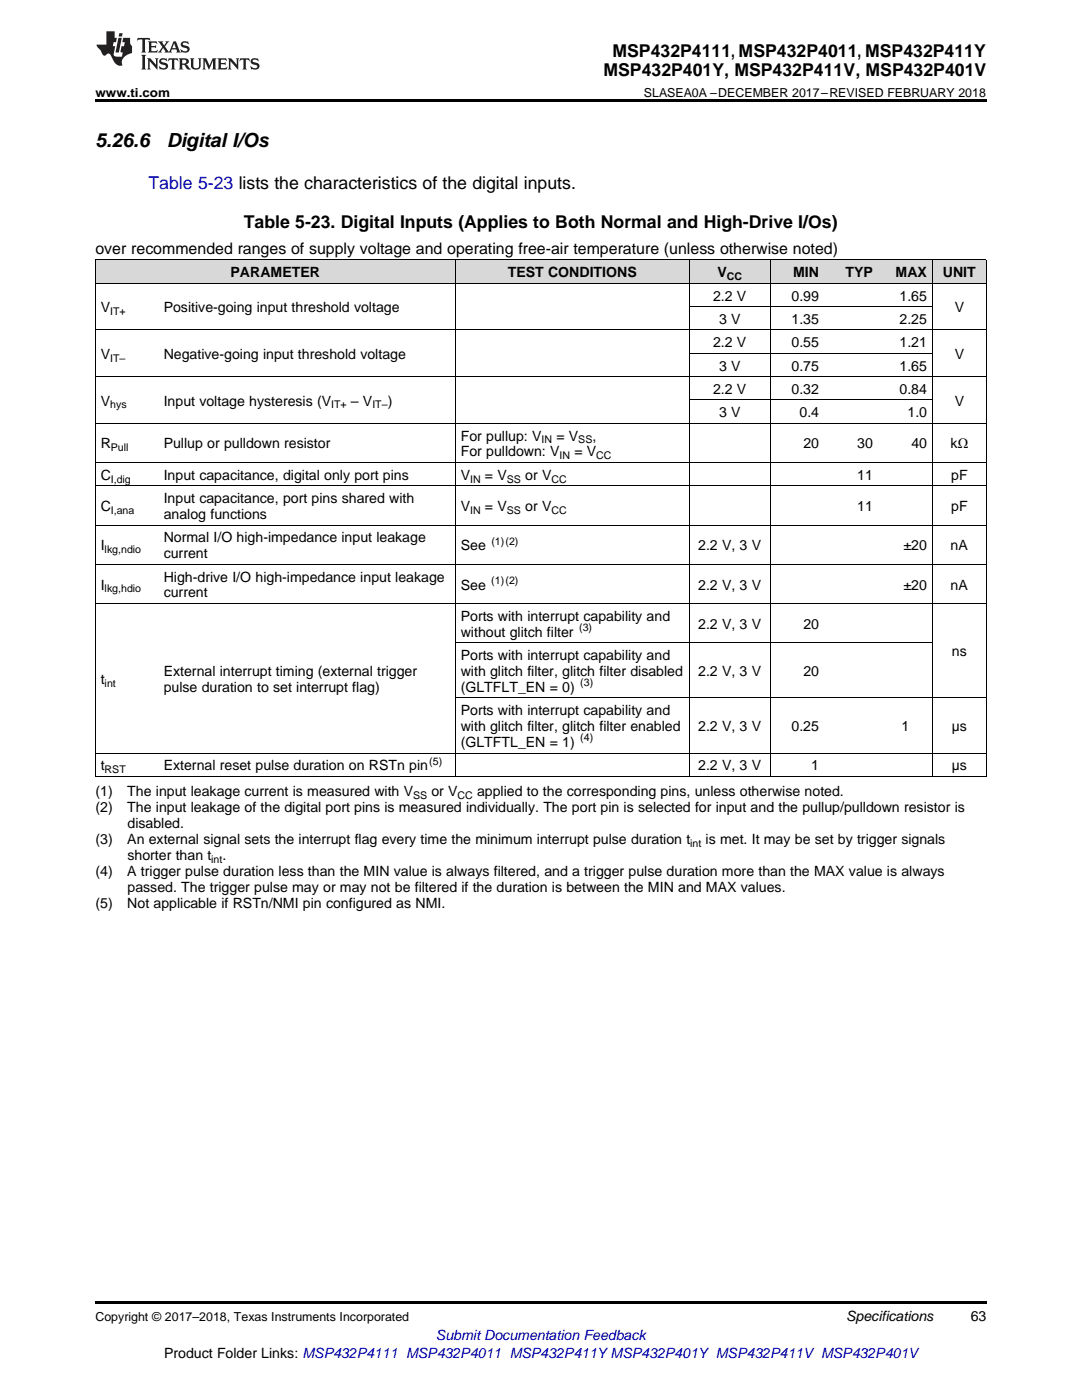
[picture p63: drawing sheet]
<svg xmlns="http://www.w3.org/2000/svg" width="216mm" height="279mm" viewBox="0 0 216 279" stroke-linecap="round" stroke-linejoin="round" font-family="sans-serif">
<defs><g id="words">
<g font-size="3.9">
<text x="19" y="29.3">5.26.6</text>
<text x="33.3" y="29.3">Digital I/Os</text>
</g>
<g font-size="3.5">
<text x="122.2" y="11.3">MSP432P4111, MSP432P4011, MSP432P411Y</text>
<text x="120.4" y="15.2">MSP432P401Y, MSP432P411V, MSP432P401V</text>
<text x="48.6" y="45.5">Table 5-23. Digital Inputs (Applies to Both Normal and High-Drive I/Os)</text>
</g>
<text font-size="3.5" fill="#00f" x="29.6" y="37.7">Table 5-23 lists the characteristics of the digital inputs.</text>
<text font-size="3.2" x="19" y="50.7">over recommended ranges of supply voltage and operating free-air temperature (unless otherwise noted)</text>
<g font-size="2.8">
<text x="46" y="55.3">PARAMETER</text>
<text x="101.3" y="55.3">TEST CONDITIONS</text>
<text x="142.3" y="60">2.2 V</text>
<text x="143.2" y="55.3">V</text>
<text x="157.9" y="60">0.99</text>
<text x="158.3" y="55.3">MIN</text>
<text x="168.7" y="55.3">TYP</text>
<text x="178.7" y="55.3">MAX</text>
<text x="179.5" y="60">1.65</text>
<text x="188.1" y="55.3">UNIT</text>
<text x="20.1" y="62.3">V</text>
<text x="32.7" y="62.3">Positive-going input threshold voltage</text>
<text x="143.5" y="64.6">3 V</text>
<text x="157.9" y="64.6">1.35</text>
<text x="179.5" y="64.6">2.25</text>
<text x="190.5" y="62.3">V</text>
<text x="20.1" y="71.6">V</text>
<text x="32.7" y="71.6">Negative-going input threshold voltage</text>
<text x="142.3" y="69.3">2.2 V</text>
<text x="157.9" y="69.3">0.55</text>
<text x="179.5" y="69.3">1.21</text>
<text x="190.5" y="71.6">V</text>
<text x="143.5" y="73.9">3 V</text>
<text x="157.9" y="73.9">0.75</text>
<text x="179.5" y="73.9">1.65</text>
<text x="20.1" y="80.9">V</text>
<text x="32.7" y="80.9">Input voltage hysteresis (V</text>
<text x="70" y="80.9">– V</text>
<text x="77.4" y="80.9">)</text>
<text x="142.3" y="78.6">2.2 V</text>
<text x="143.5" y="83.3">3 V</text>
<text x="157.9" y="78.6">0.32</text>
<text x="159.5" y="83.3">0.4</text>
<text x="179.5" y="78.6">0.84</text>
<text x="181.1" y="83.3">1.0</text>
<text x="190.5" y="80.9">V</text>
<text x="20.1" y="89.5">R</text>
<text x="32.7" y="89.5">Pullup or pulldown resistor</text>
<text x="91.9" y="87.9">For pullup: V</text>
<text x="111" y="87.9">= V</text>
<text x="118.2" y="87.9">,</text>
<text x="160.3" y="89.5">20</text>
<text x="171.1" y="89.5">30</text>
<text x="181.9" y="89.5">40</text>
<text x="189.7" y="89.5">kΩ</text>
<text x="20.1" y="95.7">C</text>
<text x="32.7" y="95.7">Input capacitance, digital only port pins</text>
<text x="91.9" y="91.1">For pulldown: V</text>
<text x="91.9" y="95.7">V</text>
<text x="96.8" y="95.7">= V</text>
<text x="104.8" y="95.7">or V</text>
<text x="114.6" y="91.1">= V</text>
<text x="171.1" y="95.7">11</text>
<text x="189.8" y="95.7">pF</text>
<text x="20.1" y="102">C</text>
<text x="32.7" y="100.4">Input capacitance, port pins shared with</text>
<text x="91.9" y="102">V</text>
<text x="96.8" y="102">= V</text>
<text x="104.8" y="102">or V</text>
<text x="171.1" y="102">11</text>
<text x="189.8" y="102">pF</text>
<text x="32.7" y="103.6">analog functions</text>
<text x="20.1" y="109.8">I</text>
<text x="32.7" y="108.2">Normal I/O high-impedance input leakage</text>
<text x="32.7" y="111.4">current</text>
<text x="91.9" y="109.8">See</text>
<text x="139.3" y="109.8">2.2 V, 3 V</text>
<text x="180.3" y="109.8">±20</text>
<text x="189.7" y="109.8">nA</text>
<text x="20.1" y="117.7">I</text>
<text x="32.7" y="116.1">High-drive I/O high-impedance input leakage</text>
<text x="32.7" y="119.2">current</text>
<text x="91.9" y="117.7">See</text>
<text x="139.3" y="117.7">2.2 V, 3 V</text>
<text x="180.3" y="117.7">±20</text>
<text x="189.7" y="117.7">nA</text>
<text x="91.9" y="123.9">Ports with interrupt capability and</text>
<text x="139.3" y="125.5">2.2 V, 3 V</text>
<text x="160.3" y="125.5">20</text>
<text x="91.9" y="127.1">without glitch filter</text>
<text x="91.9" y="131.7">Ports with interrupt capability and</text>
<text x="189.9" y="131">ns</text>
<text x="20.1" y="136.5">t</text>
<text x="32.7" y="134.9">External interrupt timing (external trigger</text>
<text x="91.9" y="134.9">with glitch filter, glitch filter disabled</text>
<text x="139.3" y="134.9">2.2 V, 3 V</text>
<text x="160.3" y="134.9">20</text>
<text x="32.7" y="138.1">pulse duration to set interrupt flag)</text>
<text x="91.9" y="138.1">(GLTFLT_EN = 0)</text>
<text x="91.9" y="142.7">Ports with interrupt capability and</text>
<text x="91.9" y="145.9">with glitch filter, glitch filter enabled</text>
<text x="91.9" y="149.1">(GLTFTL_EN = 1)</text>
<text x="139.3" y="145.9">2.2 V, 3 V</text>
<text x="157.9" y="145.9">0.25</text>
<text x="179.9" y="145.9">1</text>
<text x="189.9" y="145.9">µs</text>
<text x="20.1" y="153.7">t</text>
<text x="32.7" y="153.7">External reset pulse duration on RSTn pin</text>
<text x="139.3" y="153.7">2.2 V, 3 V</text>
<text x="161.9" y="153.7">1</text>
<text x="189.9" y="153.7">µs</text>
<text x="19" y="158.9">(1)</text>
<text x="25.4" y="158.9">The input leakage current is measured with V</text>
<text x="86.1" y="158.9">or V</text>
<text x="95.2" y="158.9">applied to the corresponding pins, unless otherwise noted.</text>
<text x="19" y="162.1">(2)</text>
<text x="25.4" y="162.1">The input leakage of the digital port pins is measured individually. The port pin is selected for input and the pullup/pulldown resistor is</text>
<text x="25.4" y="165.2">disabled.</text>
<text x="19" y="168.4">(3)</text>
<text x="25.4" y="168.4">An external signal sets the interrupt flag every time the minimum interrupt pulse duration t</text>
<text x="25.4" y="171.6">shorter than t</text>
<text x="44.4" y="171.6">.</text>
<text x="140.8" y="168.4">is met. It may be set by trigger signals</text>
<text x="19" y="174.8">(4)</text>
<text x="25.4" y="174.8">A trigger pulse duration less than the MIN value is always filtered, and a trigger pulse duration more than the MAX value is always</text>
<text x="25.4" y="177.9">passed. The trigger pulse may or may not be filtered if the duration is between the MIN and MAX values.</text>
<text x="19" y="181.1">(5)</text>
<text x="25.4" y="181.1">Not applicable if RSTn/NMI pin configured as NMI.</text>
<text x="168.8" y="263.6">Specifications</text>
<text x="193.7" y="263.6">63</text>
<text x="32.7" y="270.9">Product Folder Links: MSP432P4111 MSP432P4011 MSP432P411YMSP432P401Y MSP432P411V MSP432P401V</text>
</g>
<text font-size="2.8" fill="#00f" x="87" y="267.4">Submit Documentation Feedback</text>
<g font-size="2.5">
<text x="19" y="19.3">www.ti.com</text>
<text x="128.5" y="19.3">SLASEA0A –DECEMBER 2017–REVISED FEBRUARY 2018</text>
<text x="19" y="263.6">Copyright © 2017–2018, Texas Instruments Incorporated</text>
</g>
<g font-size="2.1">
<text x="145" y="55.9">CC</text>
<text x="22" y="62.9">IT+</text>
<text x="22" y="72.2">IT–</text>
<text x="22" y="81.5">hys</text>
<text x="66.1" y="81.5">IT+</text>
<text x="74.3" y="81.5">IT–</text>
<text x="108.1" y="88.5">IN</text>
<text x="115.4" y="88.5">SS</text>
<text x="22.1" y="90.1">Pull</text>
<text x="111.7" y="91.7">IN</text>
<text x="119" y="91.7">CC</text>
<text x="22.1" y="96.3">I,dig</text>
<text x="93.8" y="96.3">IN</text>
<text x="101.1" y="96.3">SS</text>
<text x="110" y="96.3">CC</text>
<text x="22.1" y="102.6">I,ana</text>
<text x="93.8" y="102.6">IN</text>
<text x="101.1" y="102.6">SS</text>
<text x="110" y="102.6">CC</text>
<text x="20.9" y="110.4">lkg,ndio</text>
<text x="98" y="108.7">(1)(2)</text>
<text x="20.9" y="118.2">lkg,hdio</text>
<text x="98" y="116.5">(1)(2)</text>
<text x="115.6" y="125.9">(3)</text>
<text x="20.9" y="137.1">int</text>
<text x="115.8" y="136.9">(3)</text>
<text x="115.8" y="148">(4)</text>
<text x="20.9" y="154.3">RST</text>
<text x="85.7" y="152.6">(5)</text>
<text x="82.4" y="159.5">SS</text>
<text x="91.3" y="159.5">CC</text>
<text x="42.2" y="172.2">int</text>
<text x="137.7" y="169">int</text>
</g>
</g></defs>
<g fill="#d8d8d8">
<path d="M19 51.9h12.6v4.7h-12.6z"/>
<path d="M31.6 51.9h59.3v4.7h-59.3z"/>
<path d="M90.9 51.9h46.6v4.7h-46.6z"/>
<path d="M137.5 51.9h16.2v4.7h-16.2z"/>
<path d="M153.7 51.9h10.8v4.7h-10.8z"/>
<path d="M164.5 51.9h10.8v4.7h-10.8z"/>
<path d="M175.3 51.9h10.8v4.7h-10.8z"/>
<path d="M186.1 51.9h10.7v4.7h-10.7z"/>
</g>
<path d="M19 19.9h177.8v.5h-177.8zM19 259.7h177.8v.5h-177.8z" fill="#000"/>
<g fill="none" stroke="#000" stroke-width=".2">
<path d="M19 56.5h177.8M19 51.9h177.8M19.1 51.9v103.1M90.8 51.9v103.1M137.5 51.9v103.1M153.7 51.9v103.1M186 51.9v103.1M196.8 51.9v103.1M19 75.2h177.8M19 65.8h177.8M137.5 79.8h48.6M137.5 70.5h48.6"/>
<path d="M137.5 61.2h48.6M19 97h177.8M19 92.3h177.8M19 84.5h177.8M19 112.6h177.8M19 104.8h177.8M19 120.5h177.8M90.9 139.3h105.9M90.9 128.3h95.2M19 155h177.8M19 150.3h177.8"/>
</g>
<g fill="#231f20">
<path d="M27.5 7.6l-.1 .5 .4-.2h.6v.1v2.1l-.2 .4h1l-.3-.4v-2.1l.1-.1h.5l.5 .2-.2-.5zM29.5 8.3l.2 .3v1.5l-.2 .4h1.8l.2-.6a1.04 1.04 0 0 1-1.3 .2v-.7h.6l.3 .2v-.6l-.3 .2h-.6v-.6l.8-.1 .4 .3-.2-.5zM31.5 8.3l.9 1.1-.9 1.1h.8l-.2-.2 .5-.7 .4 .7-.2 .2h1.5l-.1-.2 .1-.4h.9l.1 .4-.2 .2h1l-.3-.3-.7-1.9h-.5l-.9 2-.8-1 .9-1h-.8l.1 .3-.3 .5-.4-.6 .2-.2zM34.7 8.6l.4 1h-.7zM36.3 8.4a.63 .63 0 0 0-.2 .7 .63 .63 0 0 0 .6 .4l.6 .2 .1 .2a.75 .75 0 0 1-.7 .4 .75 .75 0 0 1-.6-.5l.1 .7 .1-.1a1.11 1.11 0 0 0 1.5-.6 1.13 1.13 0 0 0-1.2-.8l-.1-.4a1.04 1.04 0 0 1 1.2 .2l-.2-.5-.1 .1-.5-.2zM28.2 10.9l.2 .4v2.2l-.2 .4h1l-.3-.4v-2.2l.3-.4zM29.3 11.6l.3 .4v1.5l-.3 .4h.8l-.2-.4v-1.3l1.5 1.7v-1.9l.2-.4h-.7l.2 .4v.9l-1.1-1.3zM32 11.8a.62 .62 0 0 0-.2 .7 .62 .62 0 0 0 .6 .4l.6 .1 .1 .3a.76 .76 0 0 1-.7 .3 .76 .76 0 0 1-.6-.4l.1 .7 .1-.1a1.11 1.11 0 0 0 1.5-.6 1.13 1.13 0 0 0-1.2-.8l-.1-.4a1.04 1.04 0 0 1 1.2 .2l-.2-.6-.1 .1-.5-.1zM33.7 11.6l-.2 .6a.61 .61 0 0 1 .8-.3v1.6l-.2 .4h.9l-.2-.4v-1.6a.63 .63 0 0 1 .8 .3l-.2-.6zM35.6 11.6l.3 .4v1.5l-.3 .4h1l-.2-.2v-.8l.5 .2a.76 .76 0 0 0 1.2 .7l-1-1a.58 .58 0 0 0 .6-.5 .58 .58 0 0 0-.5-.6zM36.4 11.9h.1a.45 .45 0 0 1 .5 .1 .45 .45 0 0 1 .1 .5l-.7 .2zM37.9 11.6l.2 .2a2.17 2.17 0 0 0 .3 1.9 .99 .99 0 0 0 1.6-.6v-1.1l.2-.4h-.7l.2 .2a1.92 1.92 0 0 1-.2 1.8 .6 .6 0 0 1-.9-.5v-1.1l.2-.4zM40.4 11.6l.2 .4v1.5l-.2 .4h.7l-.2-.4v-1.4l.8 1.8 .8-1.8v1.4l-.2 .4h.9l-.2-.4v-1.5l.2-.4h-.8l-.6 1.5-.6-1.5zM43.4 11.6l.2 .4v1.5l-.2 .4h1.8l.2-.6a1.04 1.04 0 0 1-1.3 .1v-.6h.5l.4 .2v-.6l-.4 .2h-.5v-.7h.8l.3 .3-.1-.6zM45.5 11.6l.2 .4v1.5l-.2 .4h.7l-.2-.4v-1.3l1.5 1.7v-1.9l.2-.4h-.7l.2 .4v.9l-1.1-1.3zM47.9 11.6l-.1 .6a.61 .61 0 0 1 .8-.3v1.6l-.3 .4h1l-.3-.4 .1-1.6a.63 .63 0 0 1 .7 .3l-.1-.6zM50.2 11.8a.62 .62 0 0 0-.2 .7 .62 .62 0 0 0 .6 .4l.6 .1 .2 .3a.76 .76 0 0 1-.8 .3 .76 .76 0 0 1-.6-.4l.1 .7 .2-.1a1.11 1.11 0 0 0 1.5-.6 1.13 1.13 0 0 0-1.3-.8l-.1-.4a1.04 1.04 0 0 1 1.2 .2l-.1-.6-.2 .1-.5-.1z"/>
<path d="M21.2 6.3v2.6h-1.9l.1 .4 .7 .9a.91 .91 0 0 0 1 .8 .56 .56 0 0 1 .5-.3 .56 .56 0 0 1 .5 .3l.4 .8a1.53 1.53 0 0 0 1.9 1.2 1.54 1.54 0 0 1 1-2.1l.9-.3v-1.4a1.52 1.52 0 0 1-.3-1.6h-1.4l-.2 .8h.5l-.2 .8h-.4l-.2 1v.2l.4 .1-.2 .8a1.93 1.93 0 0 1-1.6-.3l.3-1.8h-.5l.2-.8h.4l.2-.8h-.4v-1.3zM23.6 7.6l-.6 2.9h.7l.6-2.9zM23.8 6.6l-.1 .7h.6l.2-.7z"/>
</g>
<use href="#words"/>
</svg>
